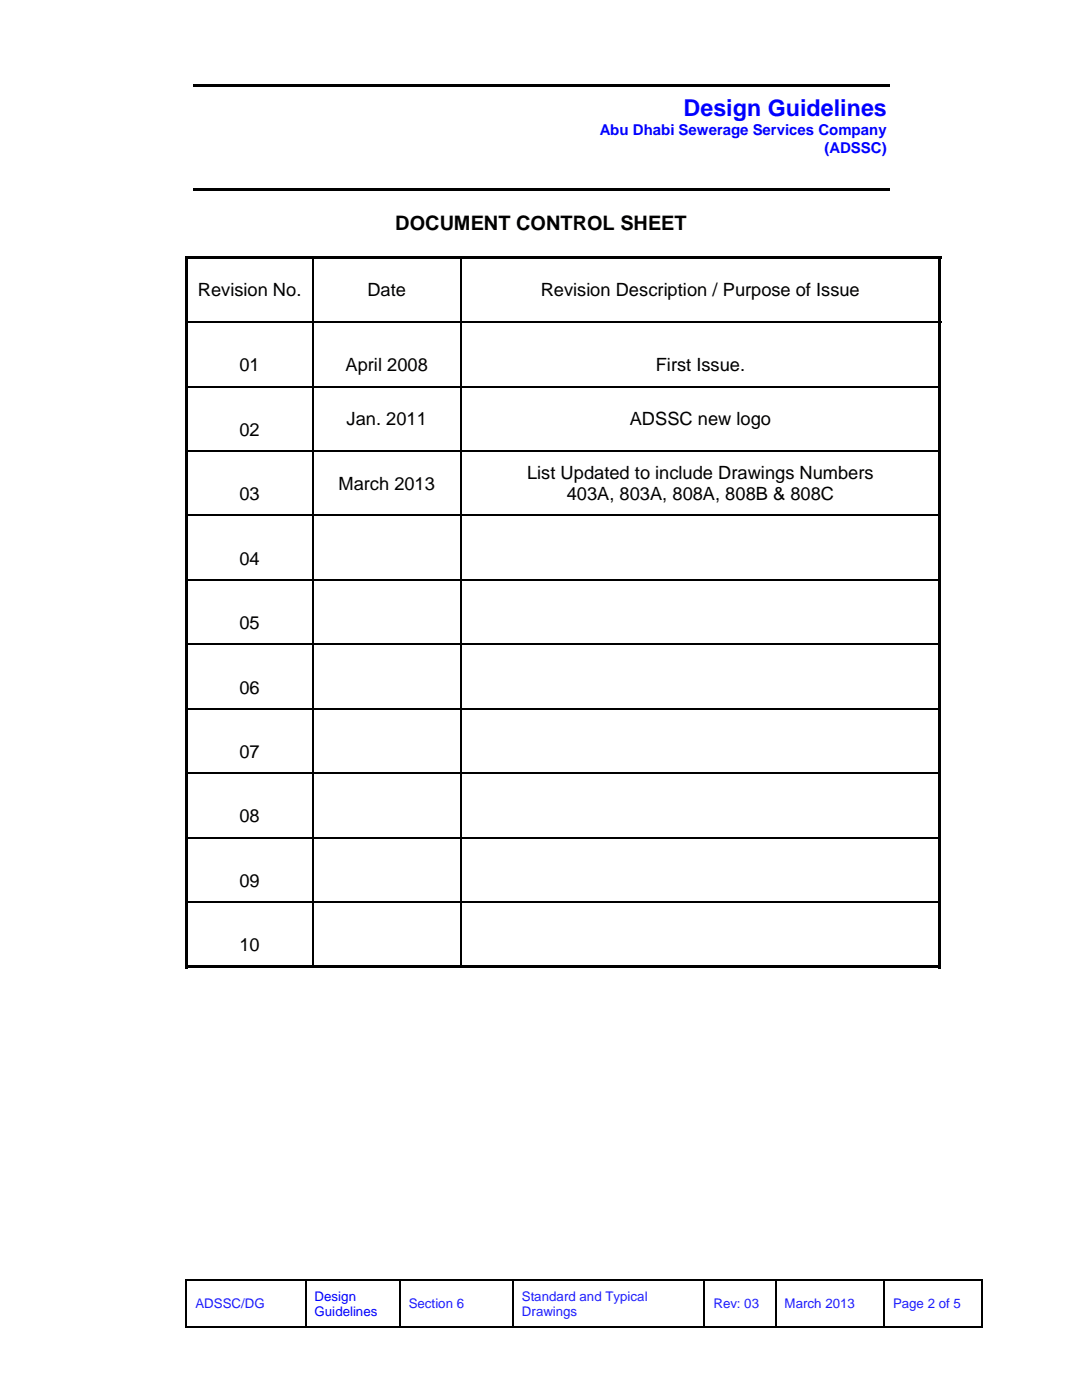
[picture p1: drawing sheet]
<svg xmlns="http://www.w3.org/2000/svg" width="216mm" height="279mm" viewBox="0 0 216 279" stroke-linecap="round" stroke-linejoin="round" font-family="sans-serif">
<defs><g id="words">
<text font-size="4.6" fill="#00f" x="136.4" y="23.2">Design Guidelines</text>
<text font-size="4" x="78.9" y="46">DOCUMENT CONTROL SHEET</text>
<g font-size="3.6">
<text x="39.5" y="59.2">Revision No.</text>
<text x="73.3" y="59.2">Date</text>
<text x="107.9" y="59.2">Revision Description / Purpose of Issue</text>
<text x="47.8" y="74.1">01</text>
<text x="68.9" y="74.1">April 2008</text>
<text x="130.9" y="74.1">First Issue.</text>
<text x="47.8" y="87">02</text>
<text x="69.2" y="84.9">Jan. 2011</text>
<text x="125.7" y="84.9">ADSSC new logo</text>
<text x="105.2" y="95.7">List Updated to include Drawings Numbers</text>
<text x="47.8" y="99.8">03</text>
<text x="67.5" y="97.7">March 2013</text>
<text x="113.1" y="99.8">403A, 803A, 808A, 808B &amp; 808C</text>
<text x="47.8" y="112.7">04</text>
<text x="47.8" y="125.6">05</text>
<text x="47.8" y="138.4">06</text>
<text x="47.8" y="151.3">07</text>
<text x="47.8" y="164.1">08</text>
<text x="47.8" y="177">09</text>
<text x="47.8" y="189.9">10</text>
</g>
<g font-size="3" fill="#00f">
<text x="119.7" y="27">Abu Dhabi Sewerage Services Company</text>
<text x="164.5" y="30.4">(ADSSC)</text>
</g>
<g font-size="2.6" fill="#1e1bf9">
<text x="39" y="261.1">ADSSC/DG</text>
<text x="81.6" y="261.1">Section 6</text>
<text x="104.1" y="259.6">Standard and Typical</text>
<text x="104.1" y="262.7">Drawings</text>
<text x="142.3" y="261.1">Rev: 03</text>
<text x="156.6" y="261.1">March 2013</text>
<text x="178.2" y="261.1">Page 2 of 5</text>
</g>
<g font-size="2.6" fill="#00f">
<text x="62.8" y="259.6">Design</text>
<text x="62.8" y="262.7">Guidelines</text>
</g>
</g></defs>
<g fill="#000">
<path d="M38.5 16.9h139v.5h-139zM38.5 37.5h139v.5h-139zM36.9 51.1h.5v.5h-.5zM36.9 51.1h150.9v.5h-150.9zM187.3 51.1h.5v.5h-.5zM36.9 51.6h.5v12.5h-.5zM36.9 64.5h.5v12.5h-.5zM36.9 77h.5v.3h-.5zM62.3 77h.3v.3h-.3zM91.8 77h.3v.3h-.3zM187.3 51.6h.5v12.5h-.5zM187.3 64.5h.5v12.5h-.5z"/>
<path d="M187.3 77h.5v.3h-.5zM36.9 77.3h.5v12.6h-.5zM36.9 89.9h.5v.3h-.5zM62.3 89.9h.3v.3h-.3zM91.8 89.9h.3v.3h-.3zM187.3 77.3h.5v12.6h-.5zM187.3 89.9h.5v.3h-.5zM36.9 90.2h.5v12.5h-.5zM36.9 102.7h.5v.3h-.5zM36.9 103h.5v12.6h-.5zM36.9 115.6h.5v.3h-.5zM62.3 102.7h.3v.3h-.3z"/>
<path d="M62.3 115.6h.3v.3h-.3zM91.8 102.7h.3v.3h-.3zM91.8 115.6h.3v.3h-.3zM187.3 90.2h.5v12.5h-.5zM187.3 102.7h.5v.3h-.5zM187.3 103h.5v12.6h-.5zM187.3 115.6h.5v.3h-.5zM36.9 115.9h.5v12.5h-.5zM36.9 128.4h.5v.4h-.5zM62.3 128.4h.3v.4h-.3zM91.8 128.4h.3v.4h-.3zM187.3 115.9h.5v12.5h-.5z"/>
<path d="M187.3 128.4h.5v.4h-.5zM36.9 128.8h.5v12.5h-.5zM36.9 141.3h.5v.3h-.5zM36.9 141.6h.5v12.6h-.5zM36.9 154.2h.5v.3h-.5zM62.3 141.3h.3v.3h-.3zM62.3 154.2h.3v.3h-.3zM91.8 141.3h.3v.3h-.3zM91.8 154.2h.3v.3h-.3zM187.3 128.8h.5v12.5h-.5zM187.3 141.3h.5v.3h-.5zM187.3 141.6h.5v12.6h-.5z"/>
<path d="M187.3 154.2h.5v.3h-.5zM36.9 154.5h.5v12.5h-.5zM36.9 167h.5v.4h-.5zM36.9 167.4h.5v12.5h-.5zM62.3 167h.3v.4h-.3zM91.8 167h.3v.4h-.3zM187.3 154.5h.5v12.5h-.5zM187.3 167h.5v.4h-.5zM187.3 167.4h.5v12.5h-.5zM36.9 179.9h.5v.3h-.5zM36.9 180.2h.5v13h-.5zM36.9 192.7h25.4v.5h-25.4z"/>
<path d="M62.3 179.9h.3v.3h-.3zM62.3 192.7h29.5v.5h-29.5zM91.8 179.9h.3v.3h-.3zM91.8 192.7h95.5v.5h-95.5zM187.3 179.9h.5v.3h-.5zM187.3 180.2h.5v13h-.5zM187.3 192.7h.5v.5h-.5zM37.1 255.4h.2v.2h-.2zM60.9 255.4h.2v.2h-.2zM79.7 255.4h.2v.2h-.2zM102.2 255.4h.3v.2h-.3zM140.4 255.4h.3v.2h-.3z"/>
<path d="M154.7 255.4h.2v.2h-.2zM176.3 255.4h.2v.2h-.2zM195.8 255.4h.3v.2h-.3zM195.8 264.8h.3v.2h-.3z"/>
</g>
<g fill="none" stroke="#000" stroke-width=".25">
<path d="M37.1 255.5h23.8M61 255.6v9.4M61.1 255.5h18.6M79.9 255.5h22.3M102.4 255.6v9.4M102.5 255.5h37.9M140.7 255.5h14M154.9 255.5h21.4M176.4 255.6v9.4M176.5 255.5h19.3M195.9 255.6v9.4M37.1 264.9h23.8"/>
<path d="M61.1 264.9h18.6M79.9 264.9h22.3M102.5 264.9h37.9M140.7 264.9h14M154.9 264.9h21.4M176.5 264.9h19.3"/>
</g>
<path d="M37.2 255.6v9.4M79.8 255.6v9.4M140.6 255.6v9.4M154.8 255.6v9.4" fill="none" stroke="#000" stroke-width=".23"/>
<g fill="none" stroke="#000" stroke-width=".32">
<path d="M62.4 51.6v12.5M37.4 77.1h24.9M62.4 64.5v12.5M62.4 77.3v12.6M62.6 77.1h29.2M92.1 77.1h95.2M37.4 90h24.9M62.4 90.2v12.5M62.6 90h29.2M92.1 90h95.2M37.4 102.9h24.9M37.4 115.7h24.9"/>
<path d="M62.4 103v12.6M62.4 115.9v12.5M62.6 102.9h29.2M62.6 115.7h29.2M92.1 102.9h95.2M92.1 115.7h95.2M37.4 128.6h24.9M62.4 128.8v12.5M62.6 128.6h29.2M92.1 128.6h95.2M37.4 141.4h24.9M37.4 154.3h24.9"/>
<path d="M62.4 141.6v12.6M62.4 154.5v12.5M62.6 141.4h29.2M62.6 154.3h29.2M92.1 141.4h95.2M92.1 154.3h95.2M37.4 167.2h24.9M62.4 167.4v12.5M62.6 167.2h29.2M92.1 167.2h95.2M37.4 180h24.9M62.4 180.2v12.5"/>
<path d="M62.6 180h29.2M92.1 180h95.2"/>
</g>
<path d="M92 51.6v12.5M36.9 64.3h150.9M92 64.5v12.5M92 77.3v12.6M92 90.2v12.5M92 103v12.6M92 115.9v12.5M92 128.8v12.5M92 141.6v12.6M92 154.5v12.5M92 167.4v12.5M92 180.2v12.5" fill="none" stroke="#000" stroke-width=".34"/>
<use href="#words"/>
</svg>
